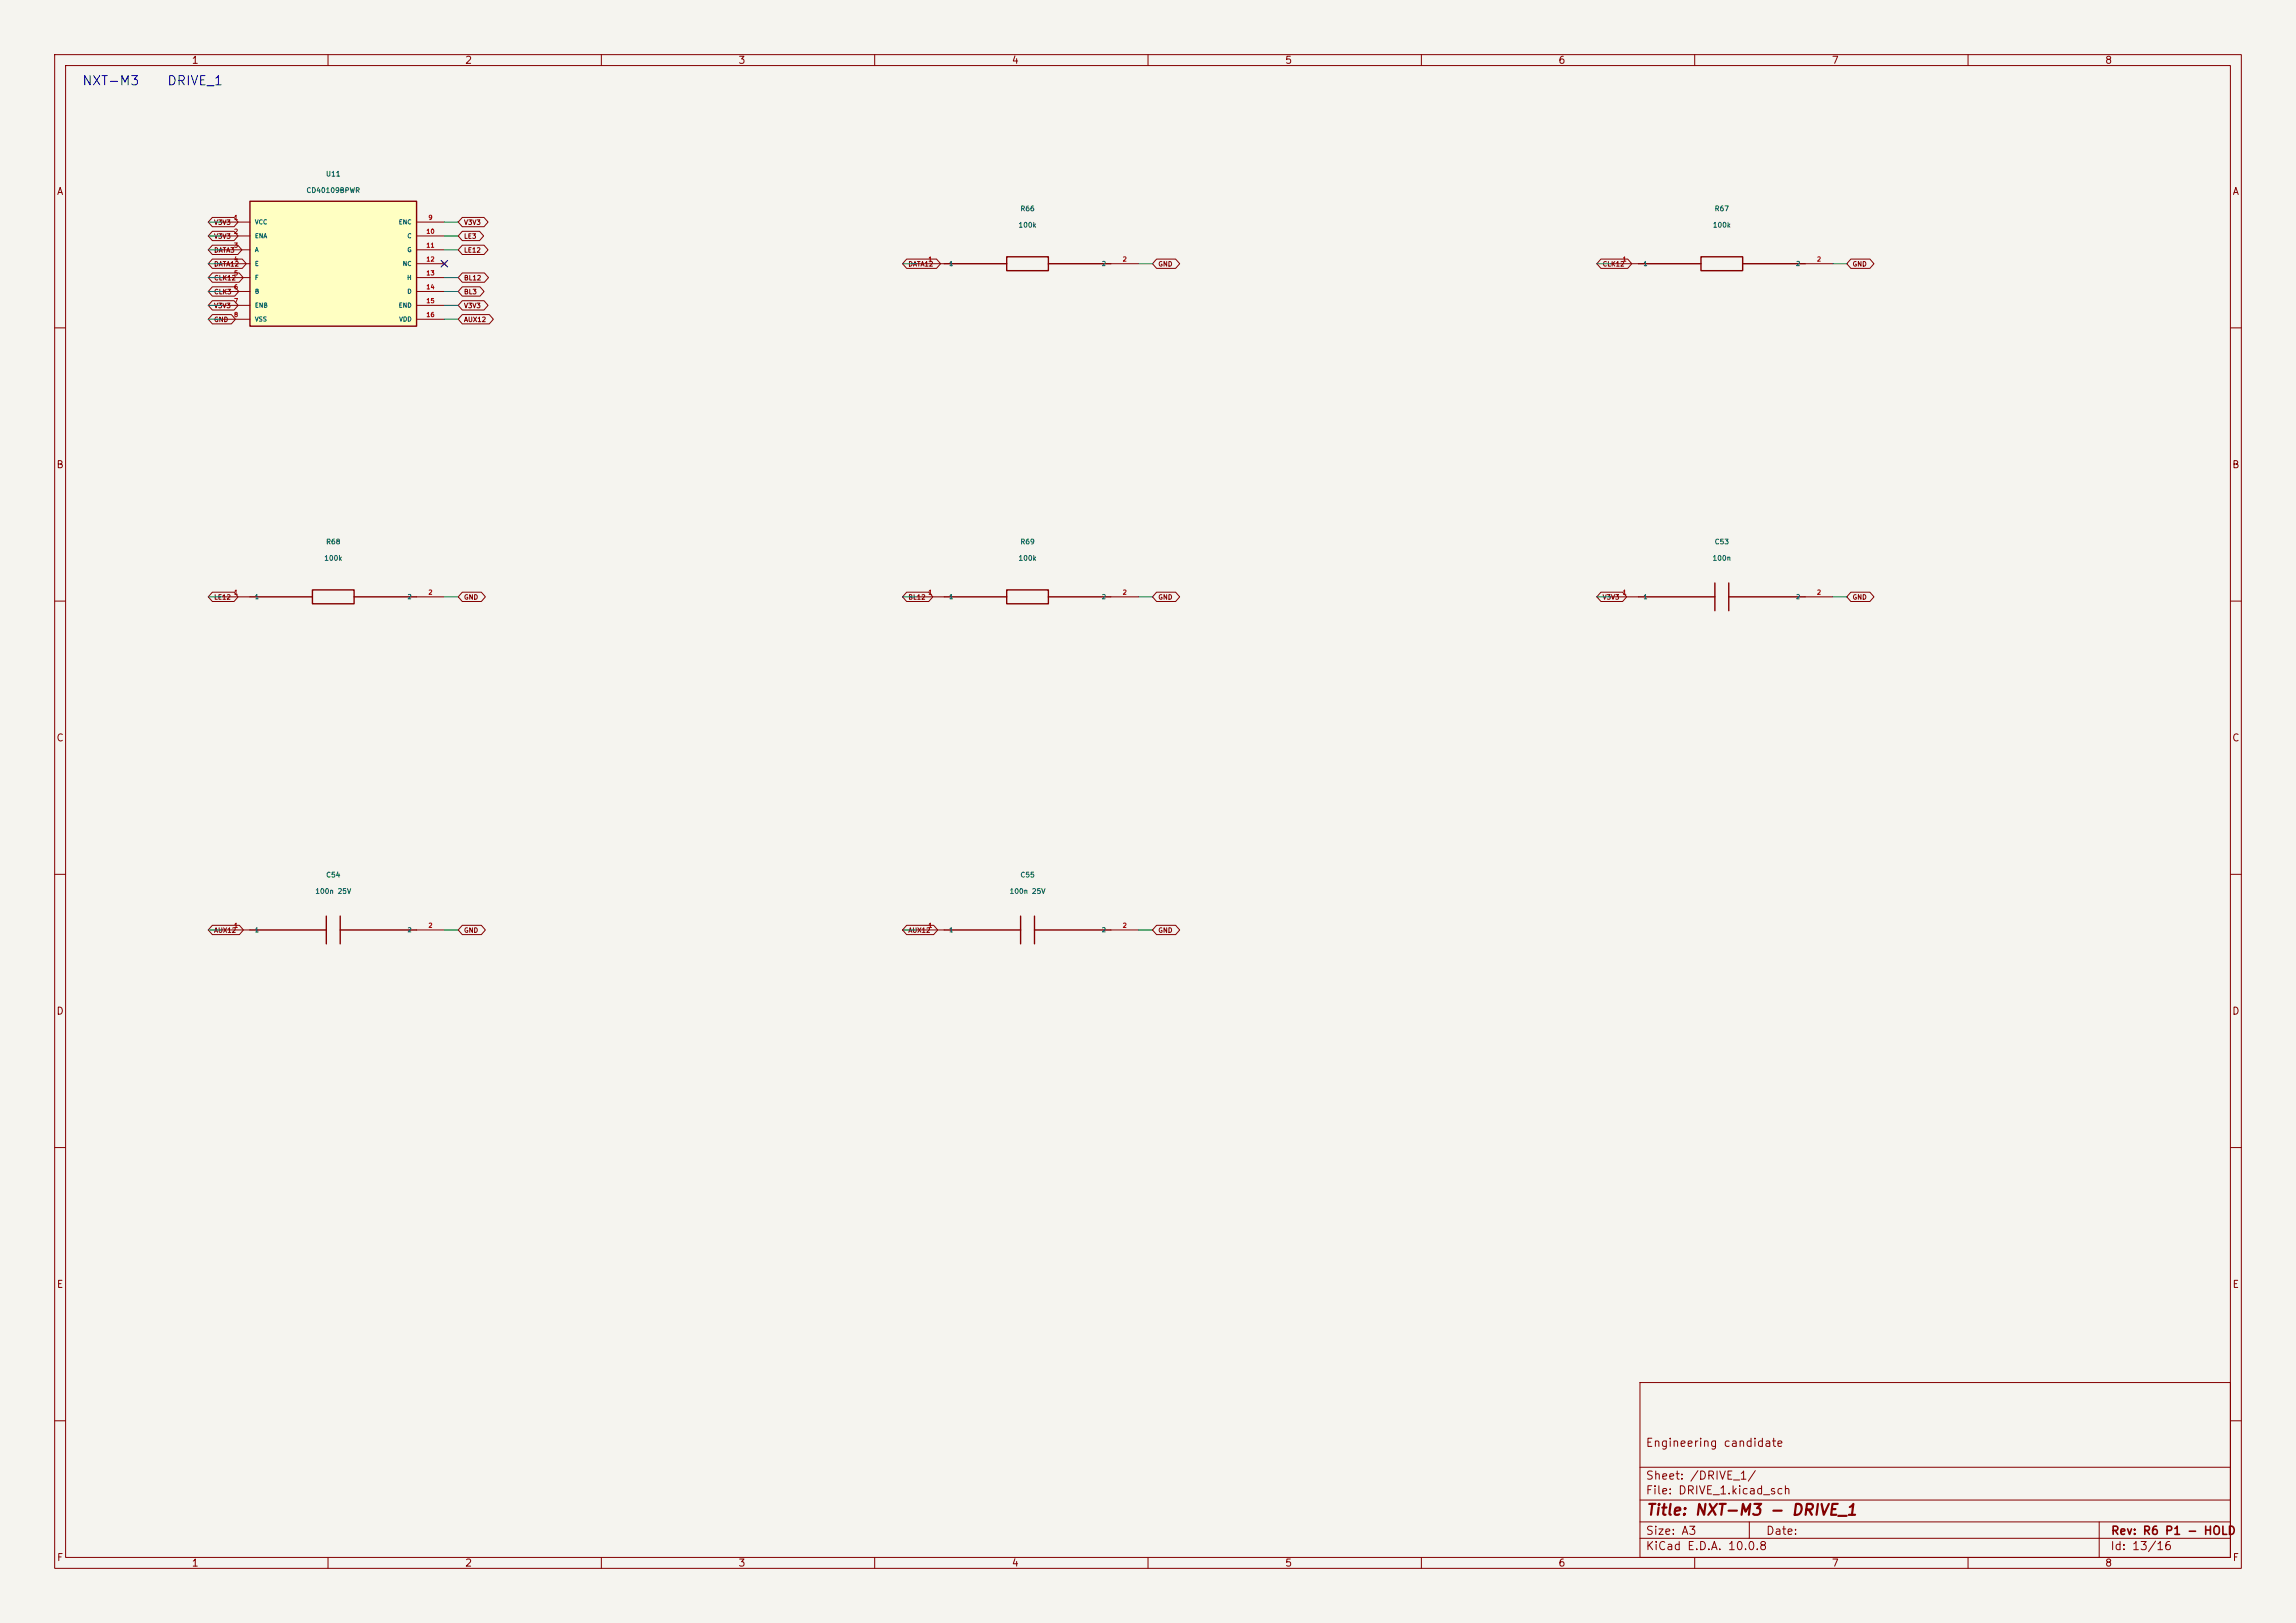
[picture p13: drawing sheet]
<svg xmlns="http://www.w3.org/2000/svg" width="420mm" height="297mm" viewBox="0 0 420 297" stroke-linecap="round" stroke-linejoin="round" font-family="sans-serif">
<defs><g id="words">
<text font-size="2" fill="#840000" x="301" y="277.8">Title: NXT-M3 - DRIVE_1</text>
<g font-size="1.7" fill="#0000c2">
<text x="14.9" y="16">NXT-M3</text>
<text x="30.5" y="16">DRIVE_1</text>
</g>
<g font-size="1.5" fill="#840000">
<text x="300.9" y="265.1">Engineering candidate</text>
<text x="300.9" y="273.8">File: DRIVE_1.kicad_sch</text>
<text x="300.9" y="271.1">Sheet: /DRIVE_1/</text>
<text x="300.9" y="281.2">Size: A3</text>
<text x="322.9" y="281.2">Date:</text>
<text x="386" y="281.2">Rev: R6 P1 - HOLD</text>
<text x="300.9" y="284">KiCad E.D.A. 10.0.8</text>
<text x="385.9" y="284">Id: 13/16</text>
</g>
<g font-size="1.3" fill="#840000">
<text x="35" y="12">1</text>
<text x="85" y="12">2</text>
<text x="135" y="12">3</text>
<text x="185" y="12">4</text>
<text x="235" y="12">5</text>
<text x="285" y="12">6</text>
<text x="335" y="12">7</text>
<text x="385" y="12">8</text>
<text x="10.3" y="36">A</text>
<text x="408.3" y="36">A</text>
<text x="10.2" y="86">B</text>
<text x="408.2" y="86">B</text>
<text x="10.2" y="136">C</text>
<text x="408.2" y="136">C</text>
<text x="10.2" y="186">D</text>
<text x="408.2" y="186">D</text>
<text x="10.3" y="236">E</text>
<text x="408.3" y="236">E</text>
<text x="10.3" y="286">F</text>
<text x="35" y="287">1</text>
<text x="85" y="287">2</text>
<text x="135" y="287">3</text>
<text x="185" y="287">4</text>
<text x="235" y="287">5</text>
<text x="285" y="287">6</text>
<text x="335" y="287">7</text>
<text x="385" y="287">8</text>
<text x="408.3" y="286">F</text>
</g>
<g font-size=".9" fill="#006464">
<text x="56" y="35.5">CD40109BPWR</text>
<text x="59.5" y="32.5">U11</text>
<text x="186.2" y="41.9">100k</text>
<text x="186.6" y="38.9">R66</text>
<text x="313.2" y="41.9">100k</text>
<text x="313.6" y="38.9">R67</text>
<text x="59.6" y="99.8">R68</text>
<text x="186.6" y="99.8">R69</text>
<text x="313.6" y="99.8">C53</text>
<text x="59.2" y="102.8">100k</text>
<text x="186.2" y="102.8">100k</text>
<text x="313.2" y="102.8">100n</text>
<text x="59.6" y="160.8">C54</text>
<text x="186.6" y="160.8">C55</text>
<text x="57.6" y="163.8">100n 25V</text>
<text x="184.6" y="163.8">100n 25V</text>
</g>
<g font-size=".9" fill="#840000">
<text x="39.1" y="41.3">V3V3</text>
<text x="84.8" y="41.3">V3V3</text>
<text x="39.1" y="43.9">V3V3</text>
<text x="39.1" y="46.4">DATA3</text>
<text x="84.8" y="43.9">LE3</text>
<text x="84.8" y="46.4">LE12</text>
<text x="39.1" y="51.5">CLK12</text>
<text x="39.1" y="49">DATA12</text>
<text x="84.8" y="51.5">BL12</text>
<text x="166.1" y="49">DATA12</text>
<text x="211.8" y="49">GND</text>
<text x="293.1" y="49">CLK12</text>
<text x="338.8" y="49">GND</text>
<text x="39.1" y="54">CLK3</text>
<text x="39.1" y="56.6">V3V3</text>
<text x="39.1" y="59.1">GND</text>
<text x="84.8" y="59.1">AUX12</text>
<text x="84.8" y="54">BL3</text>
<text x="84.8" y="56.6">V3V3</text>
<text x="39.1" y="109.9">LE12</text>
<text x="84.8" y="109.9">GND</text>
<text x="166.1" y="109.9">BL12</text>
<text x="211.8" y="109.9">GND</text>
<text x="293.1" y="109.9">V3V3</text>
<text x="338.8" y="109.9">GND</text>
<text x="39.1" y="170.9">AUX12</text>
<text x="84.8" y="170.9">GND</text>
<text x="166.1" y="170.9">AUX12</text>
<text x="211.8" y="170.9">GND</text>
</g>
<g font-size=".8" fill="#a90000">
<text x="42.7" y="40.4">1</text>
<text x="78.3" y="40.4">9</text>
<text x="42.7" y="43">2</text>
<text x="42.7" y="45.5">3</text>
<text x="77.9" y="43">10</text>
<text x="77.9" y="45.5">11</text>
<text x="42.7" y="48">4</text>
<text x="42.7" y="50.6">5</text>
<text x="42.7" y="53.1">6</text>
<text x="77.9" y="48">12</text>
<text x="77.9" y="50.6">13</text>
<text x="77.9" y="53.1">14</text>
<text x="169.7" y="48">1</text>
<text x="205.3" y="48">2</text>
<text x="296.7" y="48">1</text>
<text x="332.3" y="48">2</text>
<text x="42.7" y="55.7">7</text>
<text x="42.7" y="58.2">8</text>
<text x="77.9" y="55.7">15</text>
<text x="77.9" y="58.2">16</text>
<text x="42.7" y="109">1</text>
<text x="78.3" y="109">2</text>
<text x="169.7" y="109">1</text>
<text x="205.3" y="109">2</text>
<text x="296.7" y="109">1</text>
<text x="332.3" y="109">2</text>
<text x="42.7" y="170">1</text>
<text x="78.3" y="170">2</text>
<text x="169.7" y="170">1</text>
<text x="205.3" y="170">2</text>
</g>
<g font-size=".8" fill="#006464">
<text x="46.5" y="41.2">VCC</text>
<text x="72.9" y="41.2">ENC</text>
<text x="46.5" y="43.8">ENA</text>
<text x="46.5" y="46.3">A</text>
<text x="74.4" y="43.8">C</text>
<text x="74.4" y="46.3">G</text>
<text x="46.5" y="48.9">E</text>
<text x="46.5" y="51.4">F</text>
<text x="46.5" y="53.9">B</text>
<text x="73.6" y="48.9">NC</text>
<text x="74.4" y="51.4">H</text>
<text x="74.4" y="53.9">D</text>
<text x="173.5" y="48.9">1</text>
<text x="201.5" y="48.9">2</text>
<text x="300.5" y="48.9">1</text>
<text x="328.5" y="48.9">2</text>
<text x="46.5" y="56.5">ENB</text>
<text x="46.5" y="59">VSS</text>
<text x="72.9" y="56.5">END</text>
<text x="72.9" y="59">VDD</text>
<text x="46.5" y="109.8">1</text>
<text x="74.5" y="109.8">2</text>
<text x="173.5" y="109.8">1</text>
<text x="201.5" y="109.8">2</text>
<text x="300.5" y="109.8">1</text>
<text x="328.5" y="109.8">2</text>
<text x="46.5" y="170.8">1</text>
<text x="74.5" y="170.8">2</text>
<text x="173.5" y="170.8">1</text>
<text x="201.5" y="170.8">2</text>
</g>
</g></defs>
<path d="M0 0h420v297h-420z" fill="#f5f4ef" stroke="#f5f4ef" stroke-width=".18"/>
<g fill="none" stroke="#840000" stroke-width=".18">
<path d="M10 10h400v277h-400zM12 12h396v273h-396zM60 10v2M110 10v2M160 10v2M210 10v2M260 10v2M310 10v2M360 10v2M10 60h2M408 60h2M10 110h2"/>
<path d="M40.6 109.2h5.1M76.2 109.2h5.1M408 110h2M10 160h2M408 160h2M40.6 170.2h5.1M76.2 170.2h5.1M10 210h2M408 210h2M300 253h108v32h-108zM10 260h2M300 278.5h108"/>
<path d="M300 274.5h108M300 268.5h108M320 278.5v3M384 278.5v6.5M408 260h2M60 285v2M110 285v2M160 285v2M210 285v2M260 285v2M300 281.5h108M310 285v2"/>
<path d="M360 285v2"/>
</g>
<path d="M45.7 109.2h11.4M57.1 108h7.7v2.5h-7.7zM64.8 109.2h11.4M45.7 170.2h14M59.7 167.6v5.1M62.2 170.2h14M62.2 167.6v5.1" fill="none" stroke="#840000" stroke-width=".25"/>
<path d="M45.7 36.8h30.5v22.9h-30.5z" fill="#ffffc2"/>
<g fill="none" stroke="#840000" stroke-width=".25">
<path d="M45.7 36.8h30.5v22.9h-30.5zM172.7 48.3h11.4M184.1 47h7.7v2.5h-7.7zM191.8 48.3h11.4M299.7 48.3h11.4M311.1 47h7.7v2.5h-7.7zM318.8 48.3h11.4M172.7 109.2h11.4M184.1 108h7.7v2.5h-7.7zM191.8 109.2h11.4M299.7 109.2h14M313.7 106.7v5.1"/>
<path d="M316.2 109.2h14M316.2 106.7v5.1M172.7 170.2h14M186.7 167.6v5.1M189.2 170.2h14M189.2 167.6v5.1"/>
</g>
<g fill="none" stroke="#840000" stroke-width=".18">
<path d="M38.8 39.8h4l.8 .8-.8 .9h-4l-.7-.9zM84.6 39.8h3.9l.8 .8-.8 .9h-3.9l-.8-.9zM38.8 49.9h4.9l.8 .9-.8 .9h-4.9l-.7-.9zM38.8 47.4h5.5l.8 .9-.8 .8h-5.5l-.7-.8zM38.8 42.3h4l.8 .9-.8 .8h-4l-.7-.8zM38.8 44.9h4.7l.7 .8-.7 .9h-4.7l-.7-.9zM38.8 52.5h4.1l.8 .8-.8 .9h-4.1l-.7-.9zM38.8 55h4l.8 .9-.8 .8h-4l-.7-.8zM38.8 57.6h3.5l.8 .8-.8 .9h-3.5l-.7-.9zM40.6 40.6h5.1M40.6 43.2h5.1M40.6 45.7h5.1"/>
<path d="M40.6 48.3h5.1M40.6 50.8h5.1M40.6 53.3h5.1M40.6 55.9h5.1M40.6 58.4h5.1M76.2 40.6h5.1M76.2 43.2h5.1M76.2 45.7h5.1M76.2 48.3h5.1M76.2 50.8h5.1M76.2 53.3h5.1M76.2 55.9h5.1"/>
<path d="M76.2 58.4h5.1M80.9 47.9l.8 .7M81.7 47.9l-.8 .7M84.6 57.6h4.9l.7 .8-.7 .9h-4.9l-.8-.9zM84.6 42.3h3.1l.8 .9-.8 .8h-3.1l-.8-.8zM84.6 49.9h4l.8 .9-.8 .9h-4l-.8-.9zM84.6 44.9h3.9l.8 .8-.8 .9h-3.9l-.8-.9zM84.6 52.5h3.2l.7 .8-.7 .9h-3.2l-.8-.9zM84.6 55h3.9l.8 .9-.8 .8h-3.9l-.8-.8zM165.8 47.4h5.5l.8 .9-.8 .8h-5.5l-.7-.8zM167.6 48.3h5.1M203.2 48.3h5.1"/>
<path d="M211.6 47.4h3.4l.8 .9-.8 .8h-3.4l-.8-.8zM292.8 47.4h4.9l.8 .9-.8 .8h-4.9l-.7-.8zM294.6 48.3h5.1M330.2 48.3h5.1M338.6 47.4h3.4l.8 .9-.8 .8h-3.4l-.8-.8zM38.8 108.4h4l.8 .8-.8 .9h-4l-.7-.9zM84.6 108.4h3.4l.8 .8-.8 .9h-3.4l-.8-.9zM165.8 108.4h4.1l.7 .8-.7 .9h-4.1l-.7-.9zM167.6 109.2h5.1M203.2 109.2h5.1M211.6 108.4h3.4l.8 .8-.8 .9h-3.4l-.8-.9zM292.8 108.4h4l.8 .8-.8 .9h-4l-.7-.9z"/>
<path d="M294.6 109.2h5.1M330.2 109.2h5.1M338.6 108.4h3.4l.8 .8-.8 .9h-3.4l-.8-.9zM38.8 169.3h5l.7 .9-.7 .8h-5l-.7-.8zM84.6 169.3h3.4l.8 .9-.8 .8h-3.4l-.8-.8zM165.8 169.3h5l.7 .9-.7 .8h-5l-.7-.8zM167.6 170.2h5.1M203.2 170.2h5.1M211.6 169.3h3.4l.8 .9-.8 .8h-3.4l-.8-.8z"/>
</g>
<g fill="none" stroke="#009600" stroke-width=".18">
<path d="M38.1 55.9h2.5M38.1 43.2h2.5M38.1 58.4h2.5M38.1 48.3h2.5M38.1 45.7h2.5M38.1 50.8h2.5M38.1 53.3h2.5M38.1 40.6h2.5M81.3 55.9h2.5M81.3 43.2h2.5M81.3 58.4h2.5M81.3 45.7h2.5"/>
<path d="M81.3 50.8h2.5M81.3 53.3h2.5M81.3 40.6h2.5M165.1 48.3h2.5M208.3 48.3h2.5M292.1 48.3h2.5M335.3 48.3h2.5M38.1 109.2h2.5M81.3 109.2h2.5M165.1 109.2h2.5M208.3 109.2h2.5M292.1 109.2h2.5"/>
<path d="M335.3 109.2h2.5M38.1 170.2h2.5M81.3 170.2h2.5M165.1 170.2h2.5M208.3 170.2h2.5"/>
</g>
<path d="M80.7 47.7l1.2 1.2M81.9 47.7l-1.2 1.2" fill="none" stroke="#000084" stroke-width=".18"/>
<use href="#words"/>
</svg>
